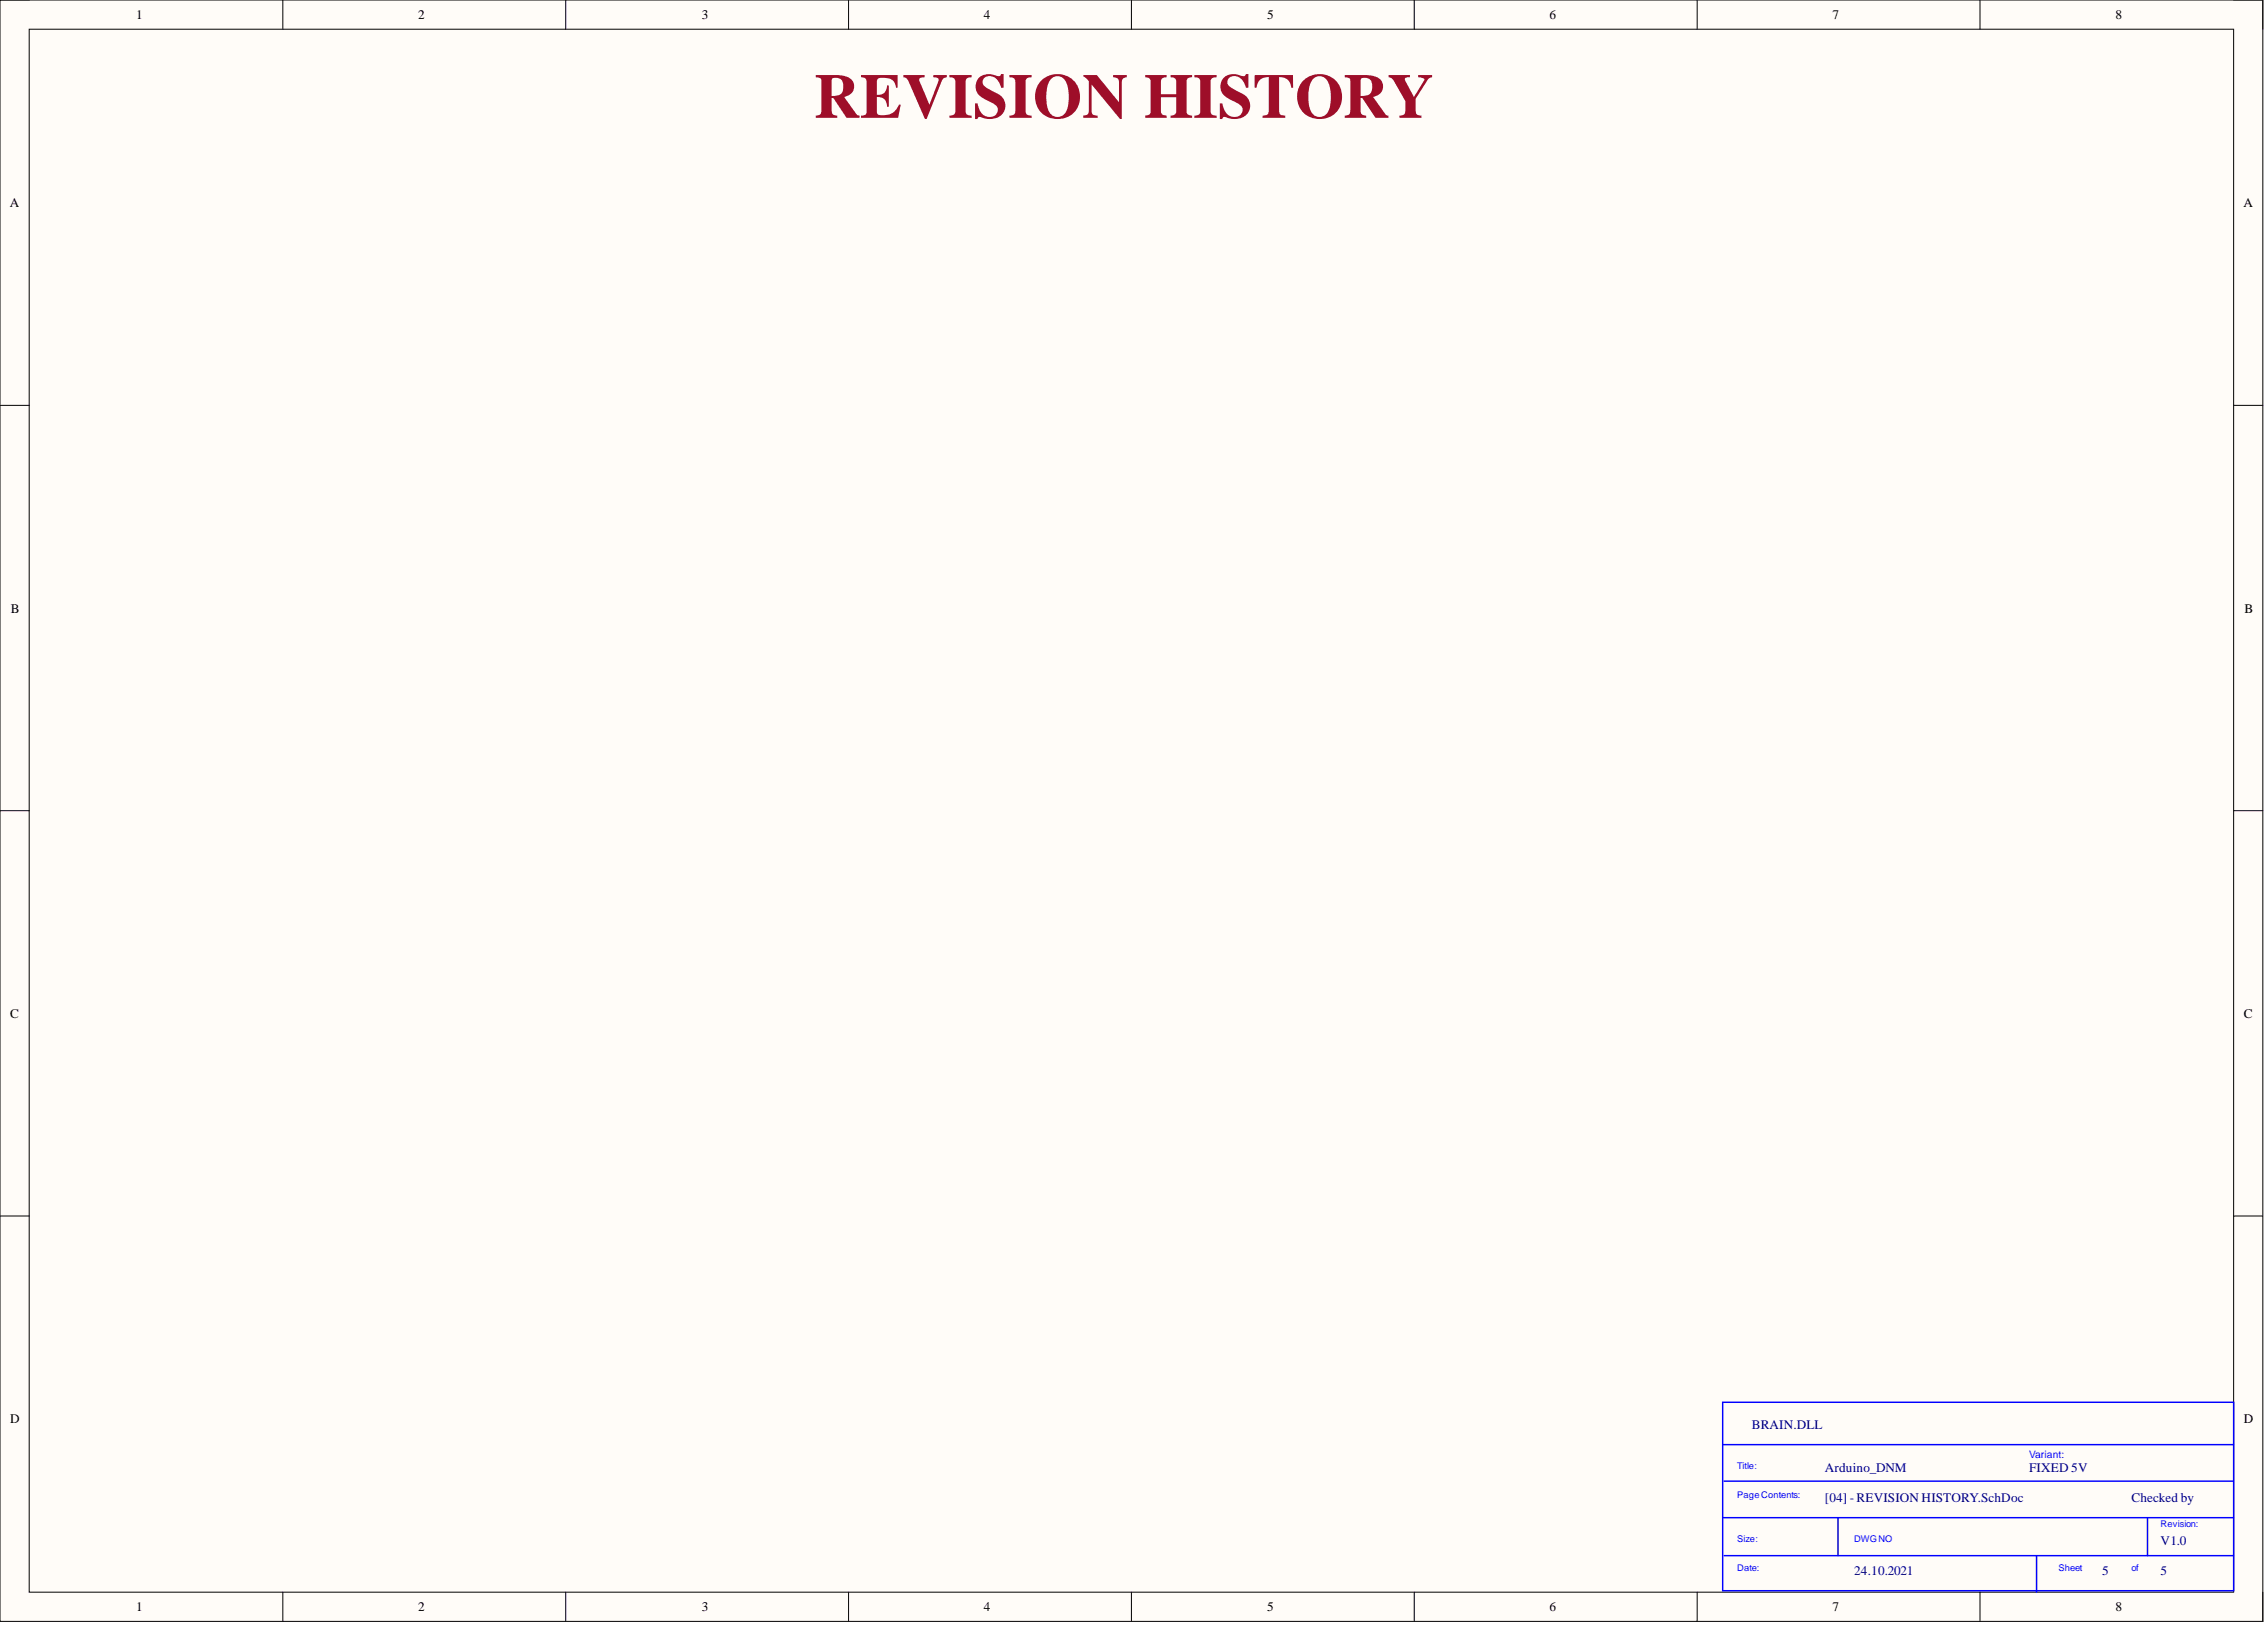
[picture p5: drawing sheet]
<svg xmlns="http://www.w3.org/2000/svg" width="393mm" height="282mm" viewBox="0 0 393 282" stroke-linecap="round" stroke-linejoin="round" font-family="sans-serif">
<defs><g id="words">
<text font-size="11" fill="#9e0e29" x="141.3" y="20.4">REVISION HISTORY</text>
<g font-size="2.3">
<text x="23.6" y="3.3">1</text>
<text x="72.5" y="3.3">2</text>
<text x="121.8" y="3.3">3</text>
<text x="170.7" y="3.3">4</text>
<text x="219.9" y="3.3">5</text>
<text x="268.8" y="3.3">6</text>
<text x="318" y="3.3">7</text>
<text x="367" y="3.3">8</text>
<text x="1.7" y="35.9">A</text>
<text x="389.2" y="35.9">A</text>
<text x="1.9" y="106.2">B</text>
<text x="389.4" y="106.2">B</text>
<text x="1.8" y="176.5">C</text>
<text x="389.3" y="176.5">C</text>
<text x="1.8" y="246.9">D</text>
<text x="389.3" y="246.9">D</text>
<text x="23.6" y="279.5">1</text>
<text x="72.5" y="279.5">2</text>
<text x="121.8" y="279.5">3</text>
<text x="170.7" y="279.5">4</text>
<text x="219.9" y="279.5">5</text>
<text x="268.8" y="279.5">6</text>
<text x="318" y="279.5">7</text>
<text x="367" y="279.5">8</text>
</g>
<g font-size="2.3" fill="#000080">
<text x="304" y="247.8">BRAIN.DLL</text>
<text x="316.6" y="255.4">Arduino_DNM</text>
<text x="352.1" y="255.4">FIXED 5V</text>
<text x="316.6" y="260.5">[04] - REVISION HISTORY.SchDoc</text>
<text x="369.8" y="260.5">Checked by</text>
<text x="374.9" y="268.1">V1.0</text>
<text x="321.7" y="273.1">24.10.2021</text>
<text x="364.8" y="273.1">5</text>
<text x="374.9" y="273.1">5</text>
</g>
<text font-size="1.8" fill="#00f" x="352.1" y="252.9">Variant:</text>
<g font-size="1.6" fill="#00f">
<text x="301.4" y="254.8">Title:</text>
<text x="301.4" y="259.9">Page Contents:</text>
<text x="301.4" y="267.5">Size:</text>
<text x="321.7" y="267.5">DWGNO</text>
<text x="374.9" y="264.9">Revision:</text>
<text x="301.4" y="272.5">Date:</text>
<text x="357.2" y="272.5">Sheet</text>
<text x="369.8" y="272.5">of</text>
</g>
</g></defs>
<path d="M0 0h392.6v281.2h-392.6z" fill-rule="evenodd" fill="#fffcf8"/>
<path d="M0 0h392.6v281.2h-392.6z" fill="none" stroke="#000" stroke-width=".17"/>
<path d="M5.1 5.1h382.5v271.1h-382.5z" fill-rule="evenodd" fill="#fffcf8"/>
<g fill="none" stroke="#000" stroke-width=".17">
<path d="M0 0h5.1M5.1 5.1h382.5v271.1h-382.5zM49.1 0v5.1M98.2 0v5.1M147.2 0v5.1M196.3 0v5.1M245.4 0v5.1M294.5 0v5.1M343.5 0v5.1M387.6 0h5v5.1M0 70.3h5.1M387.6 70.3h5"/>
<path d="M0 140.6h5.1M387.6 140.6h5M0 210.9h5.1M387.6 210.9h5M49.1 276.2v5M98.2 276.2v5M147.2 276.2v5M196.3 276.2v5M245.4 276.2v5M294.5 276.2v5M343.5 276.2v5M392.6 276.2v5"/>
</g>
<path d="M298.9 243.2h88.7v32.7h-88.7zM298.9 250.6h88.7M299.2 256.9h88.4M298.9 263.3h88.7M299.2 269.8h88.4M318.9 263.3v6.5M353.4 269.8v6.4M372.6 263.3v6.5" fill="none" stroke="#00f" stroke-width=".25"/>
<use href="#words"/>
</svg>
